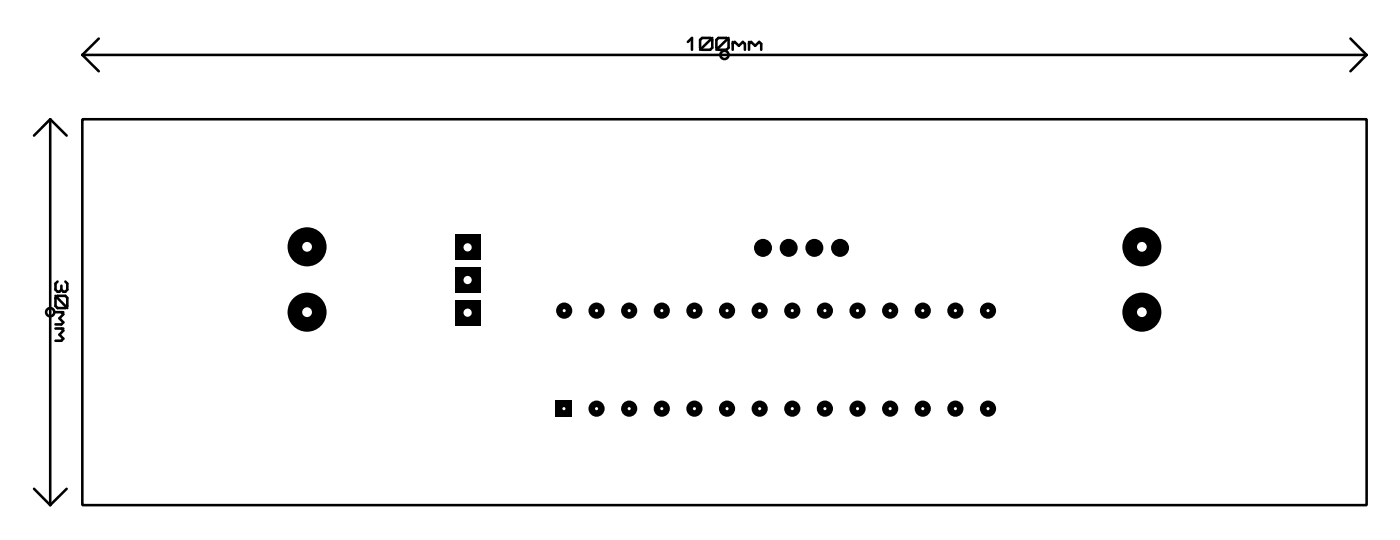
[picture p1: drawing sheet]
<svg xmlns="http://www.w3.org/2000/svg" width="109mm" height="42mm" viewBox="0 0 109 42" stroke-linecap="round" stroke-linejoin="round" font-family="sans-serif">
<circle cx="88.9" cy="24.3" r="1.52" fill="#000"/>
<circle cx="88.9" cy="24.3" r=".38" fill="#fff"/>
<circle cx="88.9" cy="19.2" r="1.52" fill="#000"/>
<circle cx="88.9" cy="19.2" r=".38" fill="#fff"/>
<path d="M35.4 18.2h2v2h-2z" fill="#000"/>
<circle cx="36.4" cy="19.2" r=".32" fill="#fff"/>
<path d="M35.4 20.8h2v2h-2z" fill="#000"/>
<circle cx="36.4" cy="21.8" r=".32" fill="#fff"/>
<path d="M35.4 23.3h2v2h-2z" fill="#000"/>
<circle cx="36.4" cy="24.3" r=".32" fill="#fff"/>
<circle cx="23.9" cy="24.3" r="1.52" fill="#000"/>
<circle cx="23.9" cy="24.3" r=".38" fill="#fff"/>
<circle cx="23.9" cy="19.2" r="1.52" fill="#000"/>
<circle cx="23.9" cy="19.2" r=".38" fill="#fff"/>
<path d="M43.3 31.1h1.2v1.3h-1.2z" fill="#000"/>
<circle cx="43.9" cy="31.8" r=".12" fill="#fff"/>
<circle cx="46.4" cy="31.8" r=".63" fill="#000"/>
<circle cx="46.4" cy="31.8" r=".12" fill="#fff"/>
<circle cx="49" cy="31.8" r=".63" fill="#000"/>
<circle cx="49" cy="31.8" r=".12" fill="#fff"/>
<circle cx="51.5" cy="31.8" r=".63" fill="#000"/>
<circle cx="51.5" cy="31.8" r=".12" fill="#fff"/>
<circle cx="54.1" cy="31.8" r=".63" fill="#000"/>
<circle cx="54.1" cy="31.8" r=".12" fill="#fff"/>
<circle cx="56.6" cy="31.8" r=".63" fill="#000"/>
<circle cx="56.6" cy="31.8" r=".12" fill="#fff"/>
<circle cx="59.1" cy="31.8" r=".63" fill="#000"/>
<circle cx="59.1" cy="31.8" r=".12" fill="#fff"/>
<circle cx="61.7" cy="31.8" r=".63" fill="#000"/>
<circle cx="61.7" cy="31.8" r=".12" fill="#fff"/>
<circle cx="64.2" cy="31.8" r=".63" fill="#000"/>
<circle cx="64.2" cy="31.8" r=".12" fill="#fff"/>
<circle cx="66.8" cy="31.8" r=".63" fill="#000"/>
<circle cx="66.8" cy="31.8" r=".12" fill="#fff"/>
<circle cx="69.3" cy="31.8" r=".63" fill="#000"/>
<circle cx="69.3" cy="31.8" r=".12" fill="#fff"/>
<circle cx="71.8" cy="31.8" r=".63" fill="#000"/>
<circle cx="71.8" cy="31.8" r=".12" fill="#fff"/>
<circle cx="74.4" cy="31.8" r=".63" fill="#000"/>
<circle cx="74.4" cy="31.8" r=".12" fill="#fff"/>
<circle cx="76.9" cy="31.8" r=".63" fill="#000"/>
<circle cx="76.9" cy="31.8" r=".12" fill="#fff"/>
<circle cx="76.9" cy="24.2" r=".63" fill="#000"/>
<circle cx="76.9" cy="24.1" r=".12" fill="#fff"/>
<circle cx="74.4" cy="24.2" r=".63" fill="#000"/>
<circle cx="74.4" cy="24.1" r=".12" fill="#fff"/>
<circle cx="71.8" cy="24.2" r=".63" fill="#000"/>
<circle cx="71.8" cy="24.1" r=".12" fill="#fff"/>
<circle cx="69.3" cy="24.2" r=".63" fill="#000"/>
<circle cx="69.3" cy="24.1" r=".12" fill="#fff"/>
<circle cx="66.8" cy="24.2" r=".63" fill="#000"/>
<circle cx="66.8" cy="24.1" r=".12" fill="#fff"/>
<circle cx="64.2" cy="24.2" r=".63" fill="#000"/>
<circle cx="64.2" cy="24.1" r=".12" fill="#fff"/>
<circle cx="61.7" cy="24.2" r=".63" fill="#000"/>
<circle cx="61.7" cy="24.1" r=".12" fill="#fff"/>
<circle cx="59.1" cy="24.2" r=".63" fill="#000"/>
<circle cx="59.1" cy="24.1" r=".12" fill="#fff"/>
<circle cx="56.6" cy="24.2" r=".63" fill="#000"/>
<circle cx="56.6" cy="24.1" r=".12" fill="#fff"/>
<circle cx="54.1" cy="24.2" r=".63" fill="#000"/>
<circle cx="54.1" cy="24.1" r=".12" fill="#fff"/>
<circle cx="51.5" cy="24.2" r=".63" fill="#000"/>
<circle cx="51.5" cy="24.1" r=".12" fill="#fff"/>
<circle cx="49" cy="24.2" r=".63" fill="#000"/>
<circle cx="49" cy="24.1" r=".12" fill="#fff"/>
<circle cx="46.4" cy="24.2" r=".63" fill="#000"/>
<circle cx="46.4" cy="24.1" r=".12" fill="#fff"/>
<circle cx="43.9" cy="24.2" r=".63" fill="#000"/>
<circle cx="43.9" cy="24.1" r=".12" fill="#fff"/>
<g fill="#000">
<circle cx="59.4" cy="19.3" r=".7"/>
<circle cx="61.4" cy="19.3" r=".7"/>
<circle cx="63.4" cy="19.3" r=".7"/>
<circle cx="65.4" cy="19.3" r=".7"/>
</g>
<g fill="none" stroke="#000" stroke-width=".2">
<path d="M3.9 9.3v30M3.9 9.3l-1.3 1.2M3.9 9.3l1.3 1.2M6.4 9.3h100v30h-100zM6.4 4.3h100M6.4 4.3l1.3 1.2M7.7 3l-1.3 1.3M53.6 3.3l.3-.4v1M54.5 3.1l.2-.2h.6l.2 .2v.6l-.2 .2h-.6l-.2-.2zM55.5 2.9l-1 1M55.8 3.1l.1-.2h.7l.1 .2v.6l-.1 .2h-.7l-.1-.2zM56.7 2.9l-.9 1"/>
<path d="M57 3.3v.6M57 3.4l.2-.1 .3 .3 .3-.3 .2 .1v.5M58.3 3.3v.6M58.3 3.4l.2-.1 .3 .3 .3-.3 .2 .1v.5M105.1 3l1.3 1.3M106.4 4.3l-1.3 1.2M2.6 38l1.3 1.3M4.3 23.2l.2-.2h.6l.1 .2v.6l-.1 .1h-.6l-.2-.1zM4.3 23l.9 .9M4.3 24.3h.6M4.3 25.5h.6M4.5 21.9l-.2 .1v.5l.2 .2h.1l.2-.2"/>
<path d="M4.8 22.2v.3M4.8 24.3l.1 .1-.3 .3 .3 .4-.1 .1h-.5M4.8 25.5l.1 .2-.3 .3 .3 .3-.1 .2h-.5M5.1 21.9l.1 .1v.5l-.1 .2h-.2l-.1-.2M5.2 38l-1.3 1.3"/>
<circle cx="56.4" cy="4.3" r=".32"/>
<circle cx="3.9" cy="24.3" r=".32"/>
</g>
</svg>
